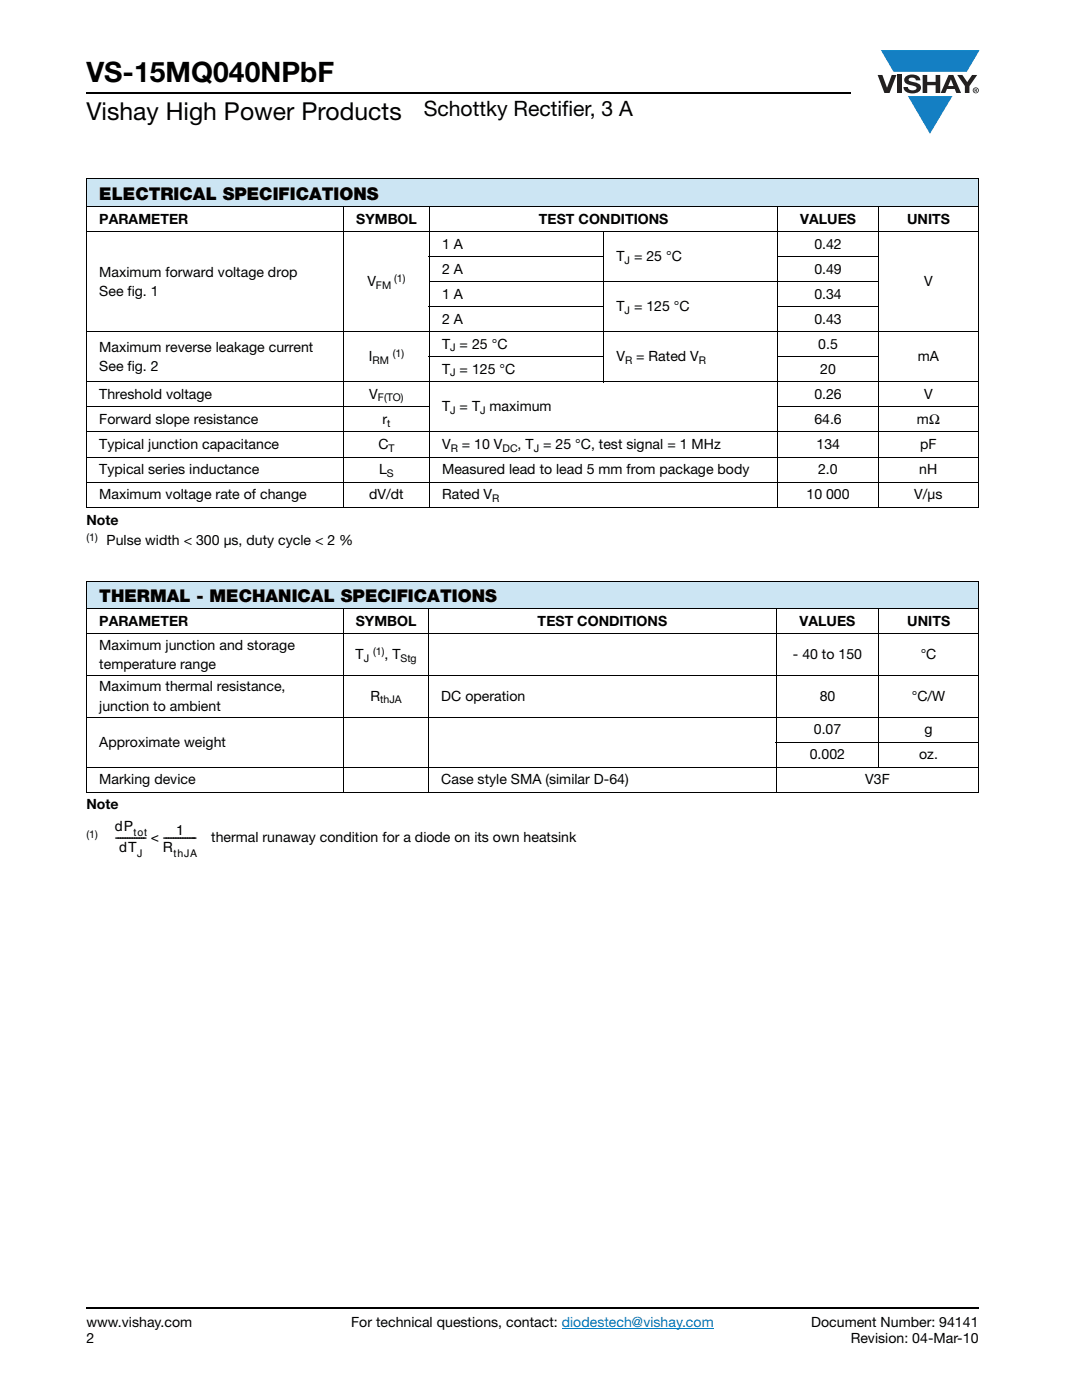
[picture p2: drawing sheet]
<svg xmlns="http://www.w3.org/2000/svg" width="216mm" height="279mm" viewBox="0 0 216 279" stroke-linecap="round" stroke-linejoin="round" font-family="sans-serif">
<defs><g id="words">
<text font-size="5.6" x="17.3" y="16.4">VS-15MQ040NPbF</text>
<text font-size="4.9" x="17.3" y="24">Vishay High Power Products</text>
<text font-size="4.2" x="84.6" y="23.1">Schottky Rectifier, 3 A</text>
<g font-size="3.5">
<text x="19.8" y="39.8">ELECTRICAL SPECIFICATIONS</text>
<text x="19.8" y="120.1">THERMAL - MECHANICAL SPECIFICATIONS</text>
</g>
<g font-size="2.8">
<text x="19.8" y="44.6">PARAMETER</text>
<text x="71.1" y="44.6">SYMBOL</text>
<text x="107.5" y="44.6">TEST CONDITIONS</text>
<text x="159.7" y="44.6">VALUES</text>
<text x="181" y="44.6">UNITS</text>
<text x="88.2" y="49.6">1 A</text>
<text x="123" y="52.1">T = 25 °C</text>
<text x="162.5" y="49.6">0.42</text>
<text x="19.8" y="55.2">Maximum forward voltage drop</text>
<text x="19.8" y="59.1">See fig. 1</text>
<text x="73.3" y="57.1">V</text>
<text x="88.2" y="54.6">2 A</text>
<text x="88.2" y="59.6">1 A</text>
<text x="162.5" y="54.6">0.49</text>
<text x="162.5" y="59.6">0.34</text>
<text x="184.4" y="57.1">V</text>
<text x="88.2" y="64.6">2 A</text>
<text x="123" y="62.1">T = 125 °C</text>
<text x="162.5" y="64.6">0.43</text>
<text x="19.8" y="70.2">Maximum reverse leakage current</text>
<text x="88.2" y="69.6">T = 25 °C</text>
<text x="163.3" y="69.6">0.5</text>
<text x="19.8" y="74.1">See fig. 2</text>
<text x="73.6" y="72.1">I</text>
<text x="88.2" y="74.6">T = 125 °C</text>
<text x="123" y="72.1">V</text>
<text x="127" y="72.1">= Rated V</text>
<text x="163.7" y="74.6">20</text>
<text x="183.1" y="72.1">mA</text>
<text x="19.8" y="79.6">Threshold voltage</text>
<text x="73.7" y="79.6">V</text>
<text x="88.2" y="82.1">T = T maximum</text>
<text x="162.5" y="79.6">0.26</text>
<text x="184.4" y="79.6">V</text>
<text x="19.8" y="89.6">Typical junction capacitance</text>
<text x="19.8" y="84.6">Forward slope resistance</text>
<text x="75.5" y="89.6">C</text>
<text x="76.3" y="84.6">r</text>
<text x="88.2" y="89.6">V</text>
<text x="92.2" y="89.6">= 10 V</text>
<text x="103.3" y="89.6">, T = 25 °C, test signal = 1 MHz</text>
<text x="162.5" y="84.6">64.6</text>
<text x="162.9" y="89.6">134</text>
<text x="183" y="84.6">mΩ</text>
<text x="183.6" y="89.6">pF</text>
<text x="19.8" y="94.6">Typical series inductance</text>
<text x="75.7" y="94.6">L</text>
<text x="88.2" y="94.6">Measured lead to lead 5 mm from package body</text>
<text x="163.2" y="94.6">2.0</text>
<text x="183.4" y="94.6">nH</text>
<text x="19.8" y="99.6">Maximum voltage rate of change</text>
<text x="73.7" y="99.6">dV/dt</text>
<text x="88.2" y="99.6">Rated V</text>
<text x="160.9" y="99.6">10 000</text>
<text x="182.4" y="99.6">V/μs</text>
<text x="17.3" y="104.9">Note</text>
<text x="21.3" y="108.7">Pulse width &lt; 300 μs, duty cycle &lt; 2 %</text>
<text x="19.8" y="124.9">PARAMETER</text>
<text x="71" y="124.9">SYMBOL</text>
<text x="107.3" y="124.9">TEST CONDITIONS</text>
<text x="159.6" y="124.9">VALUES</text>
<text x="181" y="124.9">UNITS</text>
<text x="19.8" y="129.6">Maximum junction and storage</text>
<text x="71" y="131.6">T</text>
<text x="76.7" y="131.6">, T</text>
<text x="158.2" y="131.6">- 40 to 150</text>
<text x="183.7" y="131.6">°C</text>
<text x="19.8" y="133.5">temperature range</text>
<text x="19.8" y="137.9">Maximum thermal resistance,</text>
<text x="19.8" y="141.8">junction to ambient</text>
<text x="73.9" y="139.9">R</text>
<text x="88.1" y="139.9">DC operation</text>
<text x="163.6" y="139.9">80</text>
<text x="181.9" y="139.9">°C/W</text>
<text x="19.8" y="149">Approximate weight</text>
<text x="162.4" y="146.5">0.07</text>
<text x="184.5" y="146.5">g</text>
<text x="161.6" y="151.5">0.002</text>
<text x="183.4" y="151.5">oz.</text>
<text x="17.3" y="161.4">Note</text>
<text x="19.8" y="156.5">Marking device</text>
<text x="88" y="156.5">Case style SMA (similar D-64)</text>
<text x="172.6" y="156.5">V3F</text>
<text x="22.9" y="165.9">dP</text>
<text x="35.2" y="166.6">1</text>
<text x="22.9" y="168.1">------------- &lt; --------------</text>
<text x="23.8" y="170.1">dT</text>
<text x="32.5" y="170.1">R</text>
<text x="42.2" y="168.1">thermal runaway condition for a diode on its own heatsink</text>
<text x="17.3" y="264.9">www.vishay.com</text>
<text x="17.3" y="268.1">2</text>
<text x="70.1" y="264.9">For technical questions, contact: diodestech@vishay.com</text>
<text x="161.9" y="264.9">Document Number: 94141</text>
<text x="169.8" y="268.1">Revision: 04-Mar-10</text>
</g>
<g font-size="2.1">
<text x="124.6" y="52.6">J</text>
<text x="75" y="57.6">FM</text>
<text x="78.7" y="56.3">(1)</text>
<text x="124.6" y="62.6">J</text>
<text x="78.4" y="71.3">(1)</text>
<text x="89.8" y="70.1">J</text>
<text x="74.3" y="72.6">RM</text>
<text x="89.8" y="75.1">J</text>
<text x="124.7" y="72.6">R</text>
<text x="139.5" y="72.6">R</text>
<text x="75.4" y="80.1">F(TO)</text>
<text x="89.8" y="82.6">J</text>
<text x="95.8" y="82.6">J</text>
<text x="77.3" y="85.1">t</text>
<text x="77.2" y="95.1">S</text>
<text x="77.5" y="90.1">T</text>
<text x="89.9" y="90.1">R</text>
<text x="100.3" y="90.1">DC</text>
<text x="106.5" y="90.1">J</text>
<text x="98.2" y="100.1">R</text>
<text x="17.3" y="107.9">(1)</text>
<text x="74.4" y="130.7">(1)</text>
<text x="72.6" y="132.1">J</text>
<text x="79.9" y="132.1">Stg</text>
<text x="75.9" y="140.4">thJA</text>
<text x="17.3" y="167.3">(1)</text>
<text x="26.7" y="166.8">tot</text>
<text x="27.4" y="170.9">J</text>
<text x="34.6" y="170.9">thJA</text>
</g>
</g></defs>
<g fill="#147fc3">
<path d="M175.8 10h19.7l-2.6 4.4h-3.8h-10.8z"/>
<path d="M181.2 19.2h8.8l-4.4 7.5z"/>
</g>
<g fill="#231f20">
<path d="M175.1 15h1l.9 2.5 .9-2.5h1l-1.4 3.6h-1z"/>
<path d="M179 15h.9v3.6h-.9z"/>
<path d="M180.8 15.3a2.1 2.1 0 0 1 2.7 .3l.1 .4h-.8a.79 .79 0 0 0-.7-.5 .79 .79 0 0 0-.8 .4l.2 .3 1 .2a1.08 1.08 0 0 1 1.3 1.1 1.08 1.08 0 0 1-1.1 1.1 1.73 1.73 0 0 1-2.4-1.2h.9a.96 .96 0 0 0 .8 .6 .96 .96 0 0 0 .9-.4 1.31 1.31 0 0 0-1.2-.6 1.03 1.03 0 0 1-1.1-.6 1.03 1.03 0 0 1 .2-1.1z"/>
<path d="M184.1 15h.9v1.3h1.7v-1.3h.9v3.6h-.9v-1.6h-1.7v1.6h-.9z"/>
<path d="M191 15h1l1 1.4 1-1.4h1l-1.6 2.2v1.4h-.9v-1.4z"/>
<path d="M189.7 15.8l.6 1.4h-1.1zM189.3 15l-1.6 3.6h.9l.4-.8h1.5l.3 .8h1l-1.6-3.6z"/>
<path d="M194.2 18a.5 .5 0 0 1 1 0 .5 .5 0 0 1-1 0zM194.1 18a.6 .6 0 0 0 1.2 0 .6 .6 0 0 0-1.2 0z"/>
<path d="M194.6 17.8h.2v.2h-.2zM194.5 17.7v.7h.1v-.3l.4 .3-.2-.3 .2-.2-.1-.2z"/>
</g>
<path d="M112.1 265.1h30.3" fill="none" stroke="#007ec4" stroke-width=".2"/>
<path d="M17.3 18.6h152.5M17.3 261h178" fill="none" stroke="#000" stroke-width=".36"/>
<path d="M17.3 35.7h178v5.5h-178z" fill="#cce5f3"/>
<g fill="none" stroke="#000" stroke-width=".2">
<path d="M17.2 35.7h178.1M17.3 35.8v65.3M195.3 35.8v65.3M17.2 41.2h178.1M17.2 46.2h178.1M68.6 41.1v60.2M85.6 51.2h34.9M85.6 56.2h89.7M85.6 41.1v60.2M120.4 46.1v30.2M155.2 51.2h20.1M155.2 41.1v60.2"/>
<path d="M175.3 41.1v60.2M17.2 66.2h178.1M17.2 76.2h178.1M85.6 61.2h34.9M85.6 71.2h34.9M155.2 61.2h20.1M155.2 71.2h20.1M17.2 81.2h68.5M17.2 86.2h178.1M17.2 91.2h178.1M17.2 96.2h178.1M155.2 81.2h40.1"/>
<path d="M17.2 101.2h178.1"/>
</g>
<path d="M17.3 116h178v5.5h-178z" fill="#cce5f3"/>
<g fill="none" stroke="#000" stroke-width=".2">
<path d="M17.2 116h178.1M17.3 116.1v41.9M195.3 116.1v41.9M17.2 121.5h178.1M17.2 126.5h178.1M17.2 134.8h178.1M68.6 121.4v36.8M85.5 121.4v36.8M154.9 121.4v36.8M175.3 121.4v31.8M17.2 143.1h178.1M17.2 153.1h178.1"/>
<path d="M17.2 158.1h178.1M154.8 148.1h40.5"/>
</g>
<use href="#words"/>
</svg>
